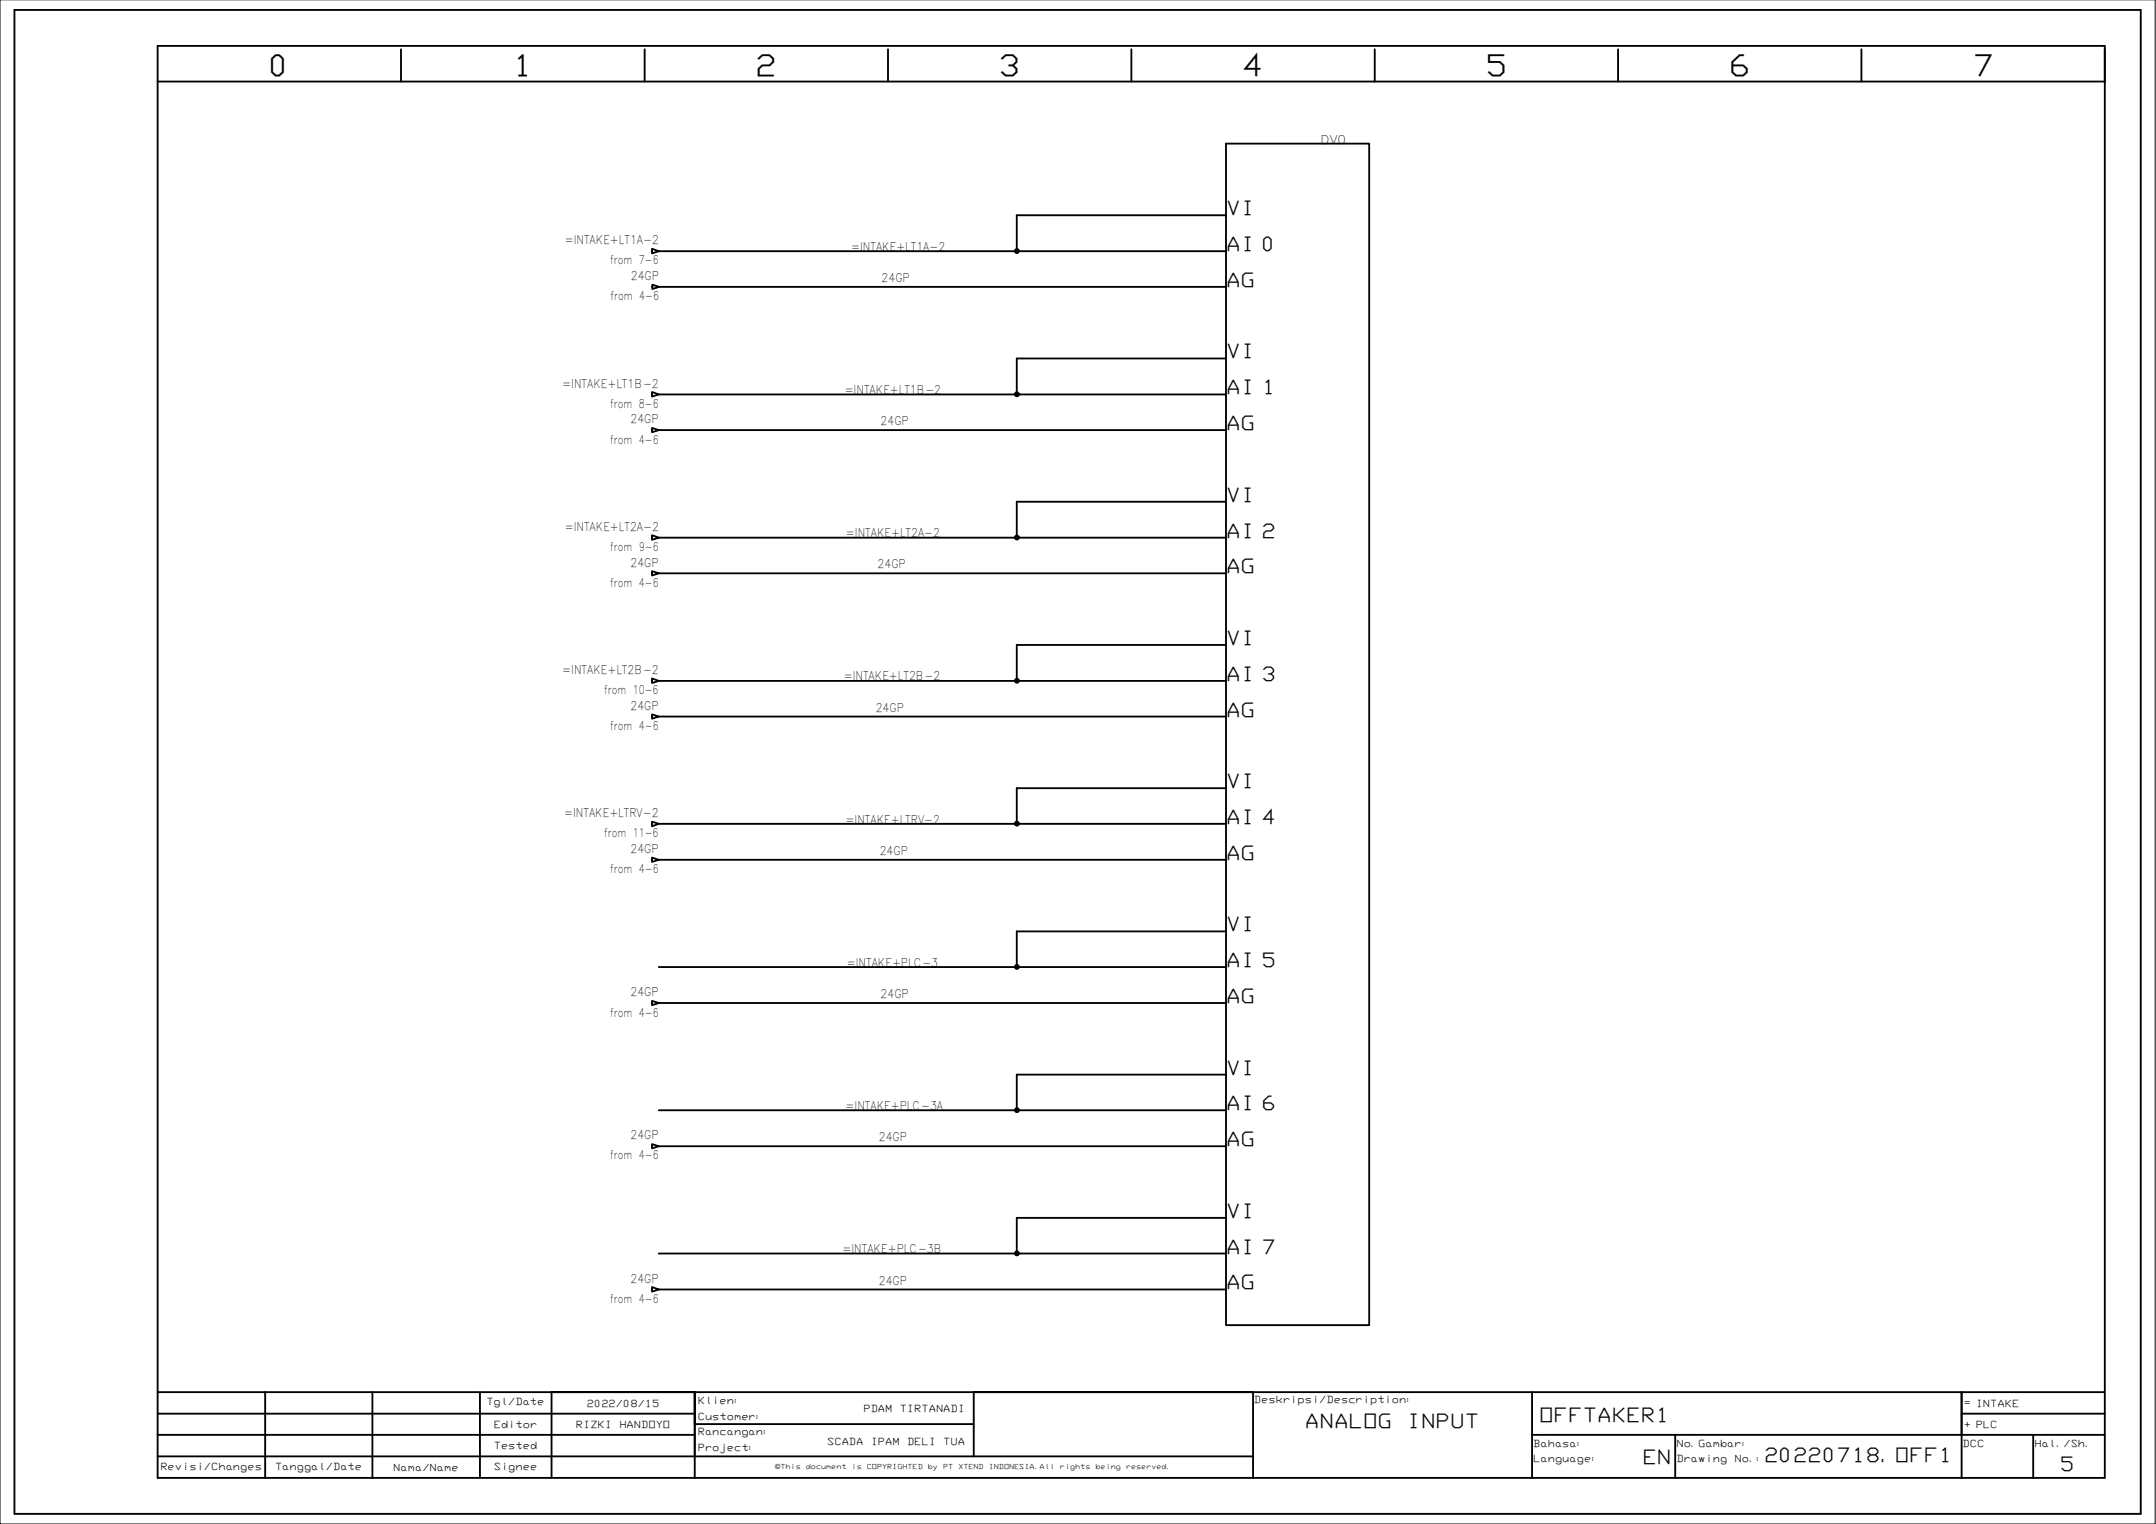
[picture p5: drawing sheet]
<svg xmlns="http://www.w3.org/2000/svg" width="297mm" height="210mm" viewBox="0 0 297 210" stroke-linecap="round" stroke-linejoin="round" font-family="sans-serif">
<defs><g id="words">
<g font-size="4.1">
<text x="37" y="10.5">0</text>
<text x="70.5" y="10.5">1</text>
<text x="104.1" y="10.5">2</text>
<text x="137.6" y="10.5">3</text>
<text x="171.1" y="10.5">4</text>
<text x="204.6" y="10.5">5</text>
<text x="238.2" y="10.5">6</text>
<text x="271.7" y="10.5">7</text>
</g>
<g font-size="2.8">
<text x="168.9" y="29.6">VI</text>
<text x="168.9" y="34.6">AI 0</text>
<text x="168.9" y="39.5">AG</text>
<text x="168.9" y="49.4">VI</text>
<text x="168.9" y="54.3">AI 1</text>
<text x="168.9" y="59.2">AG</text>
<text x="168.9" y="69.1">VI</text>
<text x="168.9" y="74.1">AI 2</text>
<text x="168.9" y="79">AG</text>
<text x="168.9" y="88.8">VI</text>
<text x="168.9" y="93.8">AI 3</text>
<text x="168.9" y="98.7">AG</text>
<text x="168.9" y="108.6">VI</text>
<text x="168.9" y="113.5">AI 4</text>
<text x="168.9" y="118.4">AG</text>
<text x="168.9" y="128.3">VI</text>
<text x="168.9" y="133.2">AI 5</text>
<text x="168.9" y="138.1">AG</text>
<text x="168.9" y="148">VI</text>
<text x="168.9" y="152.9">AI 6</text>
<text x="168.9" y="157.9">AG</text>
<text x="168.9" y="167.7">VI</text>
<text x="168.9" y="172.6">AI 7</text>
<text x="168.9" y="177.6">AG</text>
<text x="179.8" y="196.7">ANALOG</text>
<text x="193.8" y="196.7">INPUT</text>
<text x="212" y="195.8">OFFTAKER1</text>
<text x="226.3" y="201.6">EN</text>
<text x="243" y="201.4">20220718.OFF1</text>
<text x="283.8" y="202.6">5</text>
</g>
<g font-size="1.7">
<text x="181.9" y="19.8">DV0</text>
<text x="77.8" y="33.7">=INTAKE+LT1A-2</text>
<text x="117.3" y="34.5">=INTAKE+LT1A-2</text>
<text x="84.1" y="36.4">from 7-6</text>
<text x="84.1" y="41.4">from 4-6</text>
<text x="86.9" y="38.6">24GP</text>
<text x="121.5" y="38.8">24GP</text>
<text x="77.5" y="53.4">=INTAKE+LT1B-2</text>
<text x="84.1" y="56.1">from 8-6</text>
<text x="86.9" y="58.3">24GP</text>
<text x="116.4" y="54.2">=INTAKE+LT1B-2</text>
<text x="121.3" y="58.6">24GP</text>
<text x="84.1" y="61.1">from 4-6</text>
<text x="77.8" y="73.1">=INTAKE+LT2A-2</text>
<text x="84.1" y="75.9">from 9-6</text>
<text x="116.5" y="74">=INTAKE+LT2A-2</text>
<text x="84.1" y="80.8">from 4-6</text>
<text x="86.9" y="78">24GP</text>
<text x="120.9" y="78.3">24GP</text>
<text x="77.5" y="92.9">=INTAKE+LT2B-2</text>
<text x="83.2" y="95.6">from 10-6</text>
<text x="116.2" y="93.7">=INTAKE+LT2B-2</text>
<text x="84.1" y="100.6">from 4-6</text>
<text x="86.9" y="97.8">24GP</text>
<text x="120.6" y="98">24GP</text>
<text x="77.7" y="112.6">=INTAKE+LTRV-2</text>
<text x="116.5" y="113.4">=INTAKE+LTRV-2</text>
<text x="83.2" y="115.3">from 11-6</text>
<text x="86.9" y="117.5">24GP</text>
<text x="121.2" y="117.7">24GP</text>
<text x="84.1" y="120.3">from 4-6</text>
<text x="86.9" y="137.2">24GP</text>
<text x="116.7" y="133.2">=INTAKE+PLC-3</text>
<text x="121.3" y="137.5">24GP</text>
<text x="84.1" y="140">from 4-6</text>
<text x="116.5" y="152.9">=INTAKE+PLC-3A</text>
<text x="84.1" y="159.7">from 4-6</text>
<text x="86.9" y="156.9">24GP</text>
<text x="121.1" y="157.2">24GP</text>
<text x="116.1" y="172.6">=INTAKE+PLC-3B</text>
<text x="84.1" y="179.4">from 4-6</text>
<text x="86.9" y="176.7">24GP</text>
<text x="121.1" y="176.9">24GP</text>
</g>
<g font-size="1.4">
<text x="67" y="193.5">Tgl/Date</text>
<text x="68" y="196.7">Editor</text>
<text x="79.3" y="196.7">RIZKI</text>
<text x="80.9" y="193.8">2022/08/15</text>
<text x="85.3" y="196.7">HANDOYO</text>
<text x="96.1" y="193.3">Klien:</text>
<text x="96.1" y="195.6">Customer:</text>
<text x="96.1" y="197.6">Rancangan:</text>
<text x="119" y="194.5">PDAM</text>
<text x="124" y="194.5">TIRTANADI</text>
<text x="172.8" y="193.2">Deskripsi/Description:</text>
<text x="270.6" y="193.7">= INTAKE</text>
<text x="270.6" y="196.7">+ PLC</text>
<text x="22.1" y="202.4">Revisi/Changes</text>
<text x="37.9" y="202.4">Tanggal/Date</text>
<text x="54.2" y="202.6">Nama/Name</text>
<text x="68" y="199.6">Tested</text>
<text x="68" y="202.4">Signee</text>
<text x="96.1" y="199.8">Project:</text>
<text x="114" y="199">SCADA</text>
<text x="120" y="199">IPAM</text>
<text x="125" y="199">DELI</text>
<text x="130" y="199">TUA</text>
<text x="211.2" y="199.2">Bahasa:</text>
<text x="211.2" y="201.3">Language:</text>
<text x="231" y="199.2">No.Gambar:</text>
<text x="231" y="201.3">Drawing</text>
<text x="239" y="201.3">No.:</text>
<text x="270.4" y="199.2">DCC</text>
<text x="280.3" y="199.2">Hal./Sh.</text>
</g>
<g font-size="1">
<text x="106.8" y="202.3">©This</text>
<text x="111" y="202.3">document</text>
<text x="117.3" y="202.3">is</text>
<text x="119.4" y="202.3">COPYRIGHTED</text>
<text x="127.8" y="202.3">by</text>
<text x="129.9" y="202.3">PT</text>
<text x="132" y="202.3">XTEND</text>
<text x="136.2" y="202.3">INDONESIA.All</text>
<text x="146" y="202.3">rights</text>
<text x="150.9" y="202.3">being</text>
<text x="155.1" y="202.3">reserved.</text>
</g>
</g></defs>
<!-- layer: 0 -->
<g fill="none" stroke="#000" stroke-width=".25">
<path d="M2 1.4h292.9v207.1h-292.9zM21.7 6.3h268.3v197.3h-268.3zM21.7 11.2h268.3M55.2 6.8v4.4M88.8 6.8v4.4M122.3 6.8v4.4M155.9 6.8v4.4M189.4 6.8v4.4M222.9 6.8v4.4M256.5 6.8v4.4M21.7 191.7h268.3M21.7 194.7h74"/>
<path d="M21.7 197.6h74M36.5 191.7v11.9M51.3 191.7v11.9M66.1 191.7v11.9M76 191.7v11.9M134.2 196.1h-38.5v-4.4v11.9M134.2 191.7v8.9M172.6 191.7v11.9M211.1 197.6h78.9M211.1 191.7v11.9M230.8 197.6v6M270.3 194.7h19.7"/>
<path d="M270.3 191.7v11.9M280.1 197.6v6M21.7 200.6h150.9"/>
</g>
<!-- layer: SYMS -->
<g fill="none" stroke="#000" stroke-width=".25">
<path d="M168.9 19.8h19.7v162.7h-19.7zM89.8 34.3l1 .3-1 .3zM89.9 39.2l.9 .3-.9 .3zM89.8 58.9l1 .3-1 .3zM89.8 54l1 .3-1 .3zM89.8 78.7l1 .3-1 .3zM89.8 73.7l1 .4-1 .3zM89.8 98.4l1 .3-1 .3zM89.8 93.4l1 .4-1 .3zM89.8 118.1l1 .3-1 .3zM89.8 113.2l1 .3-1 .3zM89.8 137.9l1 .2-1 .3z"/>
<path d="M89.8 157.6l1 .3-1 .3zM89.8 177.3l1 .3-1 .3z"/>
<circle cx="140.1" cy="34.6" r=".28"/>
<circle cx="140.1" cy="34.6" r=".19"/>
<circle cx="140.1" cy="34.6" r=".11"/>
<circle cx="140.1" cy="54.3" r=".28"/>
<circle cx="140.1" cy="54.3" r=".19"/>
<circle cx="140.1" cy="54.3" r=".11"/>
<circle cx="140.1" cy="74" r=".28"/>
<circle cx="140.1" cy="74" r=".19"/>
<circle cx="140.1" cy="74" r=".11"/>
<circle cx="140.1" cy="93.8" r=".28"/>
<circle cx="140.1" cy="93.8" r=".19"/>
<circle cx="140.1" cy="93.8" r=".11"/>
<circle cx="140.1" cy="113.4" r=".28"/>
<circle cx="140.1" cy="113.4" r=".19"/>
<circle cx="140.1" cy="113.4" r=".11"/>
<circle cx="140.1" cy="133.2" r=".28"/>
<circle cx="140.1" cy="133.2" r=".19"/>
<circle cx="140.1" cy="133.2" r=".11"/>
<circle cx="140.1" cy="152.9" r=".28"/>
<circle cx="140.1" cy="152.9" r=".19"/>
<circle cx="140.1" cy="152.9" r=".11"/>
<circle cx="140.1" cy="172.6" r=".28"/>
<circle cx="140.1" cy="172.6" r=".19"/>
<circle cx="140.1" cy="172.6" r=".11"/>
</g>
<!-- layer: WIRES -->
<g fill="none" stroke="#000" stroke-width=".25">
<path d="M90.8 34.6h78.2M90.8 39.5h78.1M168.9 29.6h-28.8v5M90.8 54.3h78.1M90.8 59.2h78.1M168.9 49.4h-28.8v4.9M90.8 74.1h78.1M90.8 79h78.1M168.9 69.1h-28.8v5M90.8 93.8h78.1M90.8 98.7h78.1M168.9 88.8h-28.8v5"/>
<path d="M90.8 113.5h78.1M90.8 118.4h78.1M168.9 108.6h-28.8v4.9M90.8 133.2h78.1M90.8 138.1h78.1M168.9 128.3h-28.8v4.9M90.8 152.9h78.1M90.8 157.9h78.1M168.9 148h-28.8v4.9M90.8 172.6h78.1M90.8 177.6h78.1M168.9 167.7h-28.8v4.9"/>
</g>
<path d="M0 0h296.9v209.9h-296.9z" fill="none" stroke="#000" stroke-width=".14"/>
<use href="#words"/>
</svg>
